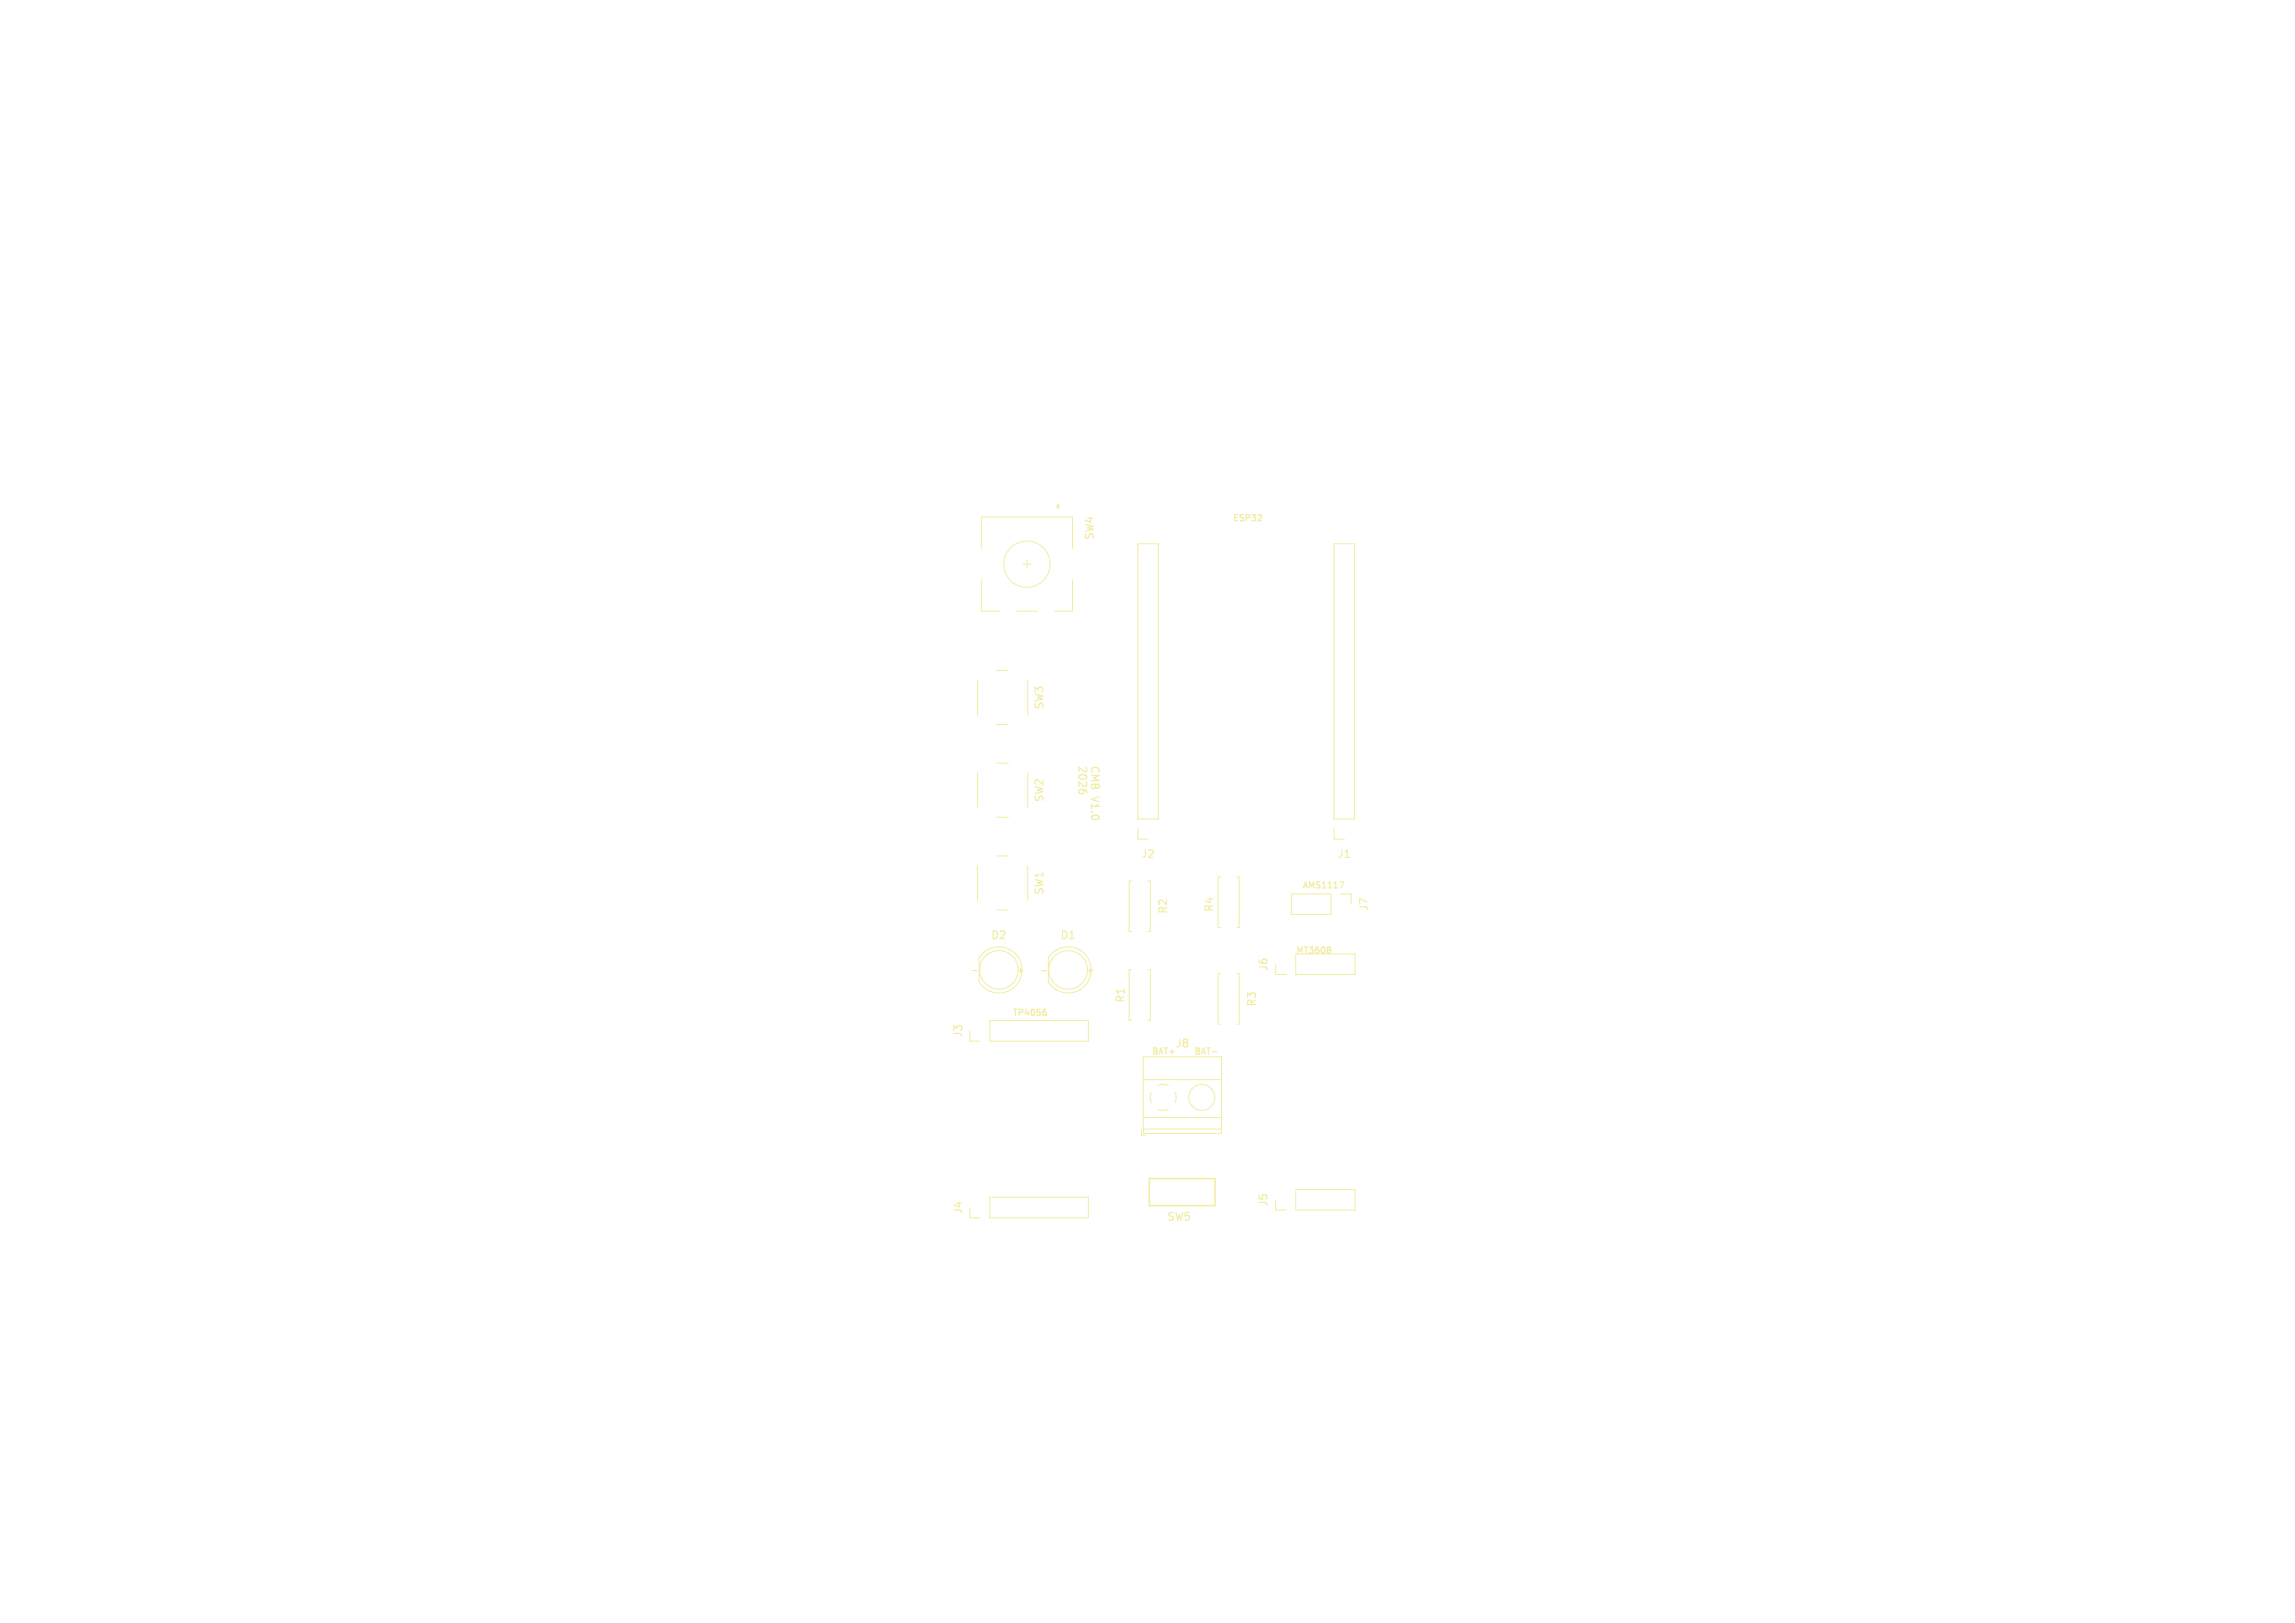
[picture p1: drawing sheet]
<svg xmlns="http://www.w3.org/2000/svg" width="297mm" height="210mm" viewBox="0 0 297 210" stroke-linecap="round" stroke-linejoin="round" font-family="sans-serif">
<defs><g id="words">
<g font-size="1.4" fill="#f2eda1">
<text x="141.7" y="69.9" transform="rotate(-90 141.7 69.9)">SW4</text>
<text x="135.2" y="91.9" transform="rotate(-90 135.2 91.9)">SW3</text>
<text x="139.5" y="99" transform="rotate(90 139.5 99)">2026</text>
<text x="141.1" y="99" transform="rotate(90 141.1 99)">CMB</text>
<text x="135.2" y="103.9" transform="rotate(-90 135.2 103.9)">SW2</text>
<text x="141.1" y="103.2" transform="rotate(90 141.1 103.2)">V1.0</text>
<text x="147.6" y="111.2">J2</text>
<text x="173" y="111.2">J1</text>
<text x="135.2" y="115.9" transform="rotate(-90 135.2 115.9)">SW1</text>
<text x="151.2" y="118.4" transform="rotate(-90 151.2 118.4)">R2</text>
<text x="157.2" y="118.1" transform="rotate(-90 157.2 118.1)">R4</text>
<text x="177.2" y="118" transform="rotate(-90 177.2 118)">J7</text>
<text x="128.2" y="121.7">D2</text>
<text x="137.1" y="121.7">D1</text>
<text x="164.2" y="125.8" transform="rotate(-90 164.2 125.8)">J6</text>
<text x="145.7" y="129.9" transform="rotate(-90 145.7 129.9)">R1</text>
<text x="162.7" y="130.4" transform="rotate(-90 162.7 130.4)">R3</text>
<text x="124.7" y="134.4" transform="rotate(-90 124.7 134.4)">J3</text>
<text x="152" y="135.7">J8</text>
<text x="124.7" y="157.2" transform="rotate(-90 124.7 157.2)">J4</text>
<text x="151" y="158.2">SW5</text>
<text x="164.2" y="156.2" transform="rotate(-90 164.2 156.2)">J5</text>
</g>
<g font-size="1.1" fill="#f2eda1">
<text x="159.5" y="67.5">ESP32</text>
<text x="168.5" y="115">AMS1117</text>
<text x="167.7" y="123.4">MT3608</text>
<text x="131" y="131.5">TP4056</text>
<text x="131.5" y="126">+</text>
<text x="140.5" y="126">+</text>
<text x="149" y="136.5">BAT+</text>
<text x="154.5" y="136.5">BAT-</text>
</g>
</g></defs>
<path d="M139.6 102.5l.2 .2h.3l.1-.2M140.6 102.4v.2M173.4 114.1h.5l-.3 .8M125.8 125.6h.6M134.8 125.6h.6M135.2 130.6h.1M135.3 130.9l.1 .2v.1l-.1 .2M172.1 122.5l.1 .2-.1 .2 .1 .1v.2l-.1 .1" fill="none" stroke="#f2eda1" stroke-width=".15"/>
<g fill="none" stroke="#f2eda1" stroke-width=".13">
<path d="M127 71v-4.1h11.8v4.1M127 75v4.1h2.4M131.6 79.1h2.6M132.4 73h1M132.9 72.5v1M137 65.2v.6l-.3-.3zM138.8 75v4.1h-2.4M147.2 70.4h2.7v35.6h-2.7zM172.6 70.4h2.7v35.6h-2.7zM126.5 88v4.5M129 86.8h1.5M129 93.8h1.5"/>
<path d="M129 98.8h1.5M133 88v4.5M126.5 100v4.5M126.5 112v4.5M129 117.8h1.5M129 110.8h1.5M129 105.8h1.5M133 100v4.5M133 112v4.5M146.5 114h-.4v6.5h.4M147.2 107.3v1.3h1.4M148.5 114h.4v6.5h-.4"/>
<path d="M158 113.5h-.4v6.5h.4M160 113.5h.4v6.5h-.4M167.1 115.7h5.2v2.6h-5.2zM172.6 107.3v1.3h1.4M173.5 115.7h1.4v1.3M125.5 133.4v1.3h1.3M127.2 123.4a2.99 2.99 0 0 1 4.3 .2 2.99 2.99 0 0 1-.5 4.3 2.99 2.99 0 0 1-4.3-.9v-3zM128.1 132.1h12.8v2.6h-12.8zM136.1 123.4a2.99 2.99 0 0 1 4.4 .2 2.99 2.99 0 0 1-.5 4.3 2.99 2.99 0 0 1-4.3-.9v-3zM146.5 125.5h-.4v6.5h.4M148 136.7h10.1v10h-10.1zM148 139.7h10.1"/>
<path d="M148.5 125.5h.4v6.5h-.4M158 126h-.4v6.5h.4M160 126h.4v6.5h-.4M165.1 124.8v1.3h1.3M167.7 123.4h7.7v2.7h-7.7zM125.5 156.3v1.3h1.3M128.1 154.9h12.8v2.7h-12.8zM147.7 146.2v.7h.5M148 144.6h10.1M148 146.1h10.1M149 141.3a1.68 1.68 0 0 0 0 1.4M149.8 140.5l.1-.1a1.68 1.68 0 0 1 1.3 .1"/>
<path d="M151.2 143.5l-.6 .2-.8-.2M152.1 141.3v.1a1.68 1.68 0 0 1 0 1.3M154.3 143v.1M154.5 143.2v.1M156.6 140.7v.1M156.8 140.9v.1M165.1 155.3v1.3h1.3M167.7 153.9h7.7v2.7h-7.7z"/>
<circle cx="132.9" cy="73" r="3"/>
<circle cx="129.3" cy="125.5" r="2.5"/>
<circle cx="138.2" cy="125.5" r="2.5"/>
<circle cx="155.5" cy="142" r="1.68"/>
</g>
<path d="M148.7 152.5h8.5v3.5h-8.5z" fill="none" stroke="#f2eda1" stroke-width=".2"/>
<use href="#words"/>
</svg>
